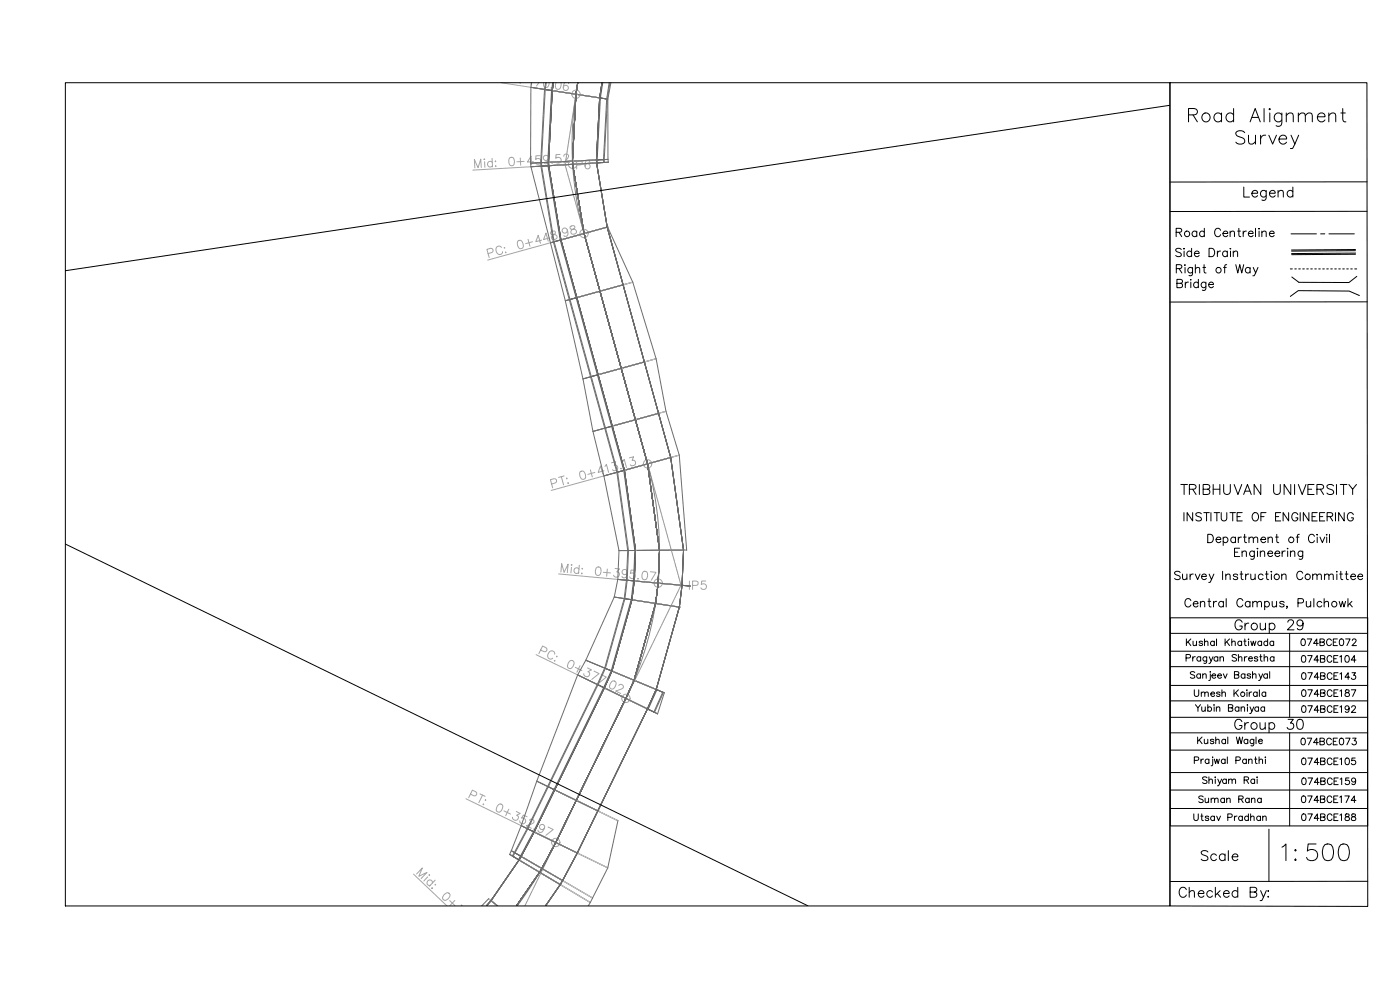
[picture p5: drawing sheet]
<svg xmlns="http://www.w3.org/2000/svg" width="420mm" height="297mm" viewBox="0 0 420 297" stroke-linecap="round" stroke-linejoin="round" font-family="sans-serif">
<defs><g id="words">
<text font-size="8.8" x="383.5" y="259.3">1:500</text>
<g font-size="7.5">
<text x="372.2" y="61.4">Legend</text>
<text x="369.4" y="191.2">Group 29</text>
</g>
<g font-size="6.2">
<text x="353.1" y="149.6">TRIBHUVAN UNIVERSITY</text>
<text x="359.1" y="259.3">Scale</text>
</g>
<text font-size="5.7" x="351.7" y="72.3">Road Centreline</text>
<g font-size="5.3">
<text x="389.1" y="195.1">074BCE072</text>
<text x="389.5" y="200">074BCE104</text>
<text x="389.5" y="210.3">074BCE187</text>
<text x="389.1" y="224.7">074BCE073</text>
<text x="389.5" y="230.7">074BCE105</text>
<text x="389.5" y="236.7">074BCE159</text>
<text x="358.4" y="242">Suman Rana</text>
<text x="389.5" y="242">074BCE174</text>
</g>
<g font-size="4.9">
<text x="389.5" y="205">074BCE143</text>
<text x="389.5" y="214.8">074BCE192</text>
<text x="357" y="247.3">Utsav Pradhan</text>
<text x="389.5" y="247.3">074BCE188</text>
</g>
</g></defs>
<!-- layer: C-ROAD-TEXT -->
<g fill="none" stroke="#a4a4a4" stroke-width=".3">
<path d="M150.4 24.8l22.5 3.5M156.2 24.8l-.1 .3M159.5 24.8l-.2 .8M161.7 24.8l-.7 1M163.1 24.8a1.1 1.1 0 0 0 .6 1.4l.2 .1a1.17 1.17 0 0 0 .9-1.5M165.5 26.3l-.2 .1h.3M166.9 24.8l-.2 .4a1.09 1.09 0 0 0 .8 1.6 1.63 1.63 0 0 0 .9-2M169.5 24.8l-.2 .2a1.49 1.49 0 0 0 .3 2.1 .78 .78 0 0 0 1-.5 .78 .78 0 0 0-.6-1 .78 .78 0 0 0-1 .6M170.6 24.8l.1 .3M144.4 50.3l-.1-2.6-.8 2.6-1.1-2.5 .1 2.6M145.4 47.7v.2zM145.4 48.5l.1 1.7"/>
<path d="M147.7 47.5l.1 2.6M147.7 48.7a.81 .81 0 0 0-1.2 0 .81 .81 0 0 0 .1 1.2 .81 .81 0 0 0 1.2-.2M148.7 48.3v.3zM148.8 49.8v.2zM153 47.3a.83 .83 0 0 1 1.2 .3 1.28 1.28 0 0 1-.7 2.1 1.61 1.61 0 0 1-.5-2.4zM156.1 47.4l.2 2.2M157.3 48.4l-2.2 .1M160.1 48.5l-1.8 .1 1.1-1.8 .1 2.6M162 46.7l-1.2 .1v1.1a.9 .9 0 0 1 1.3-.1 .9 .9 0 0 1-.1 1.3 .9 .9 0 0 1-1.3-.3M164.6 47.4a.79 .79 0 0 1-1 .7 .79 .79 0 0 1-.4-1.2 .79 .79 0 0 1 1.3 0 1.76 1.76 0 0 1-.5 2.2l-.6-.1-.1-.2M165.7 48.8v.2l.1-.1M168.1 46.3l-1.2 .1-.1 1.1a.9 .9 0 0 1 1.4-.1 .9 .9 0 0 1-.1 1.4 .9 .9 0 0 1-1.4-.3"/>
<path d="M169.2 46.9l.4-.7 .9 .2a.77 .77 0 0 1-.2 1.1l-1.1 1.3 1.7-.1M171.9 49.3l-30 1.7M172.1 48.2v2.5M173.1 49.5h1a.65 .65 0 0 0 .7-.7 .65 .65 0 0 0-.7-.6h-1v2.5M177 48.5a.72 .72 0 0 0-.7-.3 .72 .72 0 0 0-.6 .5 1.47 1.47 0 0 0 .6 2 .78 .78 0 0 0 .8-.7 .78 .78 0 0 0-.7-.9 .78 .78 0 0 0-.8 .7M146.5 76.1l1-.3a.66 .66 0 0 0 .5-.8 .66 .66 0 0 0-.8-.5l-1.1 .3 .7 2.5M150.5 74.2a.94 .94 0 0 0-1.2-.3 .94 .94 0 0 0-.5 1.2l.2 .5a.94 .94 0 0 0 1 .8 .94 .94 0 0 0 .8-.9M151.4 74.2v.3zM151.8 75.6v.3zM155.4 72.4a.81 .81 0 0 1 1.2 0 1.28 1.28 0 0 1-.2 2.2 1.61 1.61 0 0 1-1-2.2zM158.5 71.8l.5 2.1M159.8 72.5l-2.1 .6"/>
<path d="M162.6 72l-1.8 .5 .7-1.9 .7 2.4M164.9 71.4l-1.8 .5 .8-2 .6 2.5M165.3 69.6a.52 .52 0 0 0 .4 .8 .91 .91 0 0 1 1.1 .1 .91 .91 0 0 1 .3 1l-.8 .4a.73 .73 0 0 1-.8-.6 .73 .73 0 0 1 .5-.8l.4-.3a.51 .51 0 0 0 .1-.9zM168.1 71.1l-.1 .2 .2-.1M170.3 69a.79 .79 0 0 1-.9 1 .79 .79 0 0 1-.6-1.1 .79 .79 0 0 1 1.2-.3 1.73 1.73 0 0 1 0 2.3h-.6l-.2-.2M171.1 68a.51 .51 0 0 0 .5 .8 .91 .91 0 0 1 1.1 .1 .91 .91 0 0 1 .2 1l-.8 .4a.73 .73 0 0 1-.8-.6 .73 .73 0 0 1 .5-.9l.5-.2a.51 .51 0 0 0 0-.9zM175.3 70.1l-28.9 7.9M181.5 139.9l.5-.6 .7 2.4M183.5 138.9l1.3-.4-.5 1.1a.85 .85 0 0 1 1 1.2 .85 .85 0 0 1-1.5 .1M186.9 138.4l.4-.6 .7 2.5M188.9 137.4l1.2-.4-.4 1.2a.85 .85 0 0 1 1 1.1 .85 .85 0 0 1-1.5 .1M194.3 139.2l-28.9 8"/>
<path d="M165.5 145.2l1.1-.3a.67 .67 0 0 0 .4-.8 .67 .67 0 0 0-.8-.5l-1 .3 .7 2.5M168.5 143l.6 2.5M169.3 142.8l-1.7 .4M170.1 143.5v.2zM170.5 144.9v.2zM174.1 141.6a.82 .82 0 0 1 1.2 0 1.28 1.28 0 0 1-.2 2.2 1.61 1.61 0 0 1-1-2.2zM177.2 141l.6 2.1M178.5 141.8l-2.1 .5M181.3 141.2l-1.8 .5 .7-1.9 .7 2.4M186.3 140.5l-.1 .1h.3M167.6 172.2l29.9 2.8M168.3 171.6l.3-2.5 .7 2.6 1.2-2.4-.2 2.5"/>
<path d="M171.4 169.5h.3zM171.5 170.2l-.2 1.7M173.8 170.8a.81 .81 0 0 0-1.2-.2 .81 .81 0 0 0-.1 1.2 .81 .81 0 0 0 1.2 0M173.9 169.6l-.3 2.5M174.5 172.1h.2zM174.6 170.6h.3zM179.2 170.2a.82 .82 0 0 1 1.1 .5 1.27 1.27 0 0 1-1 1.9 1.62 1.62 0 0 1-.1-2.4zM181.1 171.7l2.1 .2M182.3 170.7l-.2 2.2M184.6 170.6l1.3 .1-.8 .9a.85 .85 0 0 1 .5 1.4 .85 .85 0 0 1-1.4-.4M188.2 171.8a.79 .79 0 0 1-1.1 .5 .79 .79 0 0 1-.2-1.2 .79 .79 0 0 1 1.3 .2 1.36 1.36 0 0 1-1.1 2.1l-.4-.4M190.6 171.1l-1.2-.1-.2 1.1a.9 .9 0 0 1 1.3 .1 .9 .9 0 0 1-.3 1.3 .9 .9 0 0 1-1.2-.5"/>
<path d="M191.5 173.5v.3l.1-.1M193.1 171.5a.82 .82 0 0 1 1.2 .5 1.27 1.27 0 0 1-1 1.9 1.62 1.62 0 0 1-.2-2.4zM195.2 171.6l1.7 .1-1.5 2.4M206.9 174.3v2.5M207.8 175.7h1.1a.66 .66 0 0 0 .6-.7 .66 .66 0 0 0-.6-.7h-1.1v2.5M211.8 174.3h-1.2l-.1 1.1a.88 .88 0 0 1 1.3 0 .88 .88 0 0 1-.2 1.3 .88 .88 0 0 1-1.2-.3M160.9 196.4l26.9 13.2M162.2 195l1 .5 .8-.2a.66 .66 0 0 0-.2-1l-1-.5-1.1 2.3M166.3 198.2l.3 .1zM166.5 196.3a.93 .93 0 0 0-.7-1 .93 .93 0 0 0-1.1 .5l-.3 .6a.93 .93 0 0 0 .3 1.2 .93 .93 0 0 0 1.2-.1M167 196.9l.2 .1zM171 198.4a.78 .78 0 0 1 .9-.2 .78 .78 0 0 1 .4 .8 1.29 1.29 0 0 1-1.7 1.5 1.36 1.36 0 0 1 .4-2.1z"/>
<path d="M174.1 199.7l-1 2M172.6 200.2l2 1M176.3 200.4l1.2 .6-1.1 .5a.84 .84 0 0 1 0 1.5 .84 .84 0 0 1-1.2-.8M178.3 201.4l1.5 .7-2.2 1.8M180.4 202.4l1.6 .8-2.2 1.7M181.7 205.6l-.1 .1 .2 .1M183.6 204.5a.79 .79 0 0 1 .9-.1 .79 .79 0 0 1 .4 .7 1.28 1.28 0 0 1-1.6 1.5 1.37 1.37 0 0 1 .3-2.1zM185.7 205.7l.7-.4 .7 .6a.79 .79 0 0 1-.7 .9l-1.6 .5 1.5 .8M139.8 239.6l27 13.2M141.2 238.3l1 .4a.67 .67 0 0 0 .8-.3 .67 .67 0 0 0-.2-.8l-1-.5-1.1 2.3M144.1 238.2l1.5 .7M144.8 238.6l-1.1 2.2"/>
<path d="M145 241.3l.2 .1zM145.6 240l.2 .1zM149.6 241.4a.78 .78 0 0 1 .9-.1 .78 .78 0 0 1 .4 .8 1.28 1.28 0 0 1-1.7 1.4 1.38 1.38 0 0 1 .4-2.1zM151.2 243.3l2 1M152.7 242.8l-1 2M154.9 243.5l1.2 .6-1.1 .5a.85 .85 0 0 1 0 1.5 .85 .85 0 0 1-1.2-.9M158.2 245.1l-1.1-.6-.6 1a.89 .89 0 0 1 1.2 .5 .89 .89 0 0 1-.7 1.2 .89 .89 0 0 1-1-.9M158.9 246.1l.7-.3 .7 .5a.77 .77 0 0 1-.7 .9l-1.7 .6 1.6 .7M160.3 248.7l-.1 .2 .2-.1M163.4 248.5a.79 .79 0 0 1-1.3 .2 .79 .79 0 0 1 .3-1.3 .79 .79 0 0 1 1.1 .6 1.75 1.75 0 0 1-1.5 1.7l-.5-.3v-.3M164.5 248.1l1.5 .8-2.2 1.7M124.1 262.3l10 9.5"/>
<path d="M125 262.2l1.7-1.8-1 2.5 2.5-1.2-1.8 1.9M128.4 263.1l-1.2 1.2M128.8 262.5l.2 .2zM129.6 266.4l.1 .2zM129.8 265a.81 .81 0 0 0-.8-1 .81 .81 0 0 0-.8 .9 .81 .81 0 0 0 .9 .8M130.6 265.4l.1 .1zM130.6 264.1l-1.7 1.8M133.4 268.3l.6-.4a.78 .78 0 0 1 .8 .2 .78 .78 0 0 1 .2 .8 1.28 1.28 0 0 1-2 .9 1.18 1.18 0 0 1 .4-1.5zM135 270.2l1.5 1.5M136.5 270.2l-1.5 1.5M138.4 271.5l.3 .3"/>
<circle cx="172.9" cy="28.3" r="1.25"/>
<circle cx="171.9" cy="49.3" r="1.25"/>
<circle cx="175.3" cy="70.1" r="1.25"/>
<circle cx="194.4" cy="139.2" r="1.25"/>
<circle cx="197.5" cy="175" r="1.25"/>
<circle cx="187.8" cy="209.5" r="1.25"/>
<circle cx="166.8" cy="252.8" r="1.25"/>
</g>
<!-- layer: C-ROAD -->
<g fill="none" stroke="#a4a4a4" stroke-width=".3">
<path d="M169.6 49.4h.1M204.4 175.6h.1"/>
<circle cx="172.9" cy="28.3" r=".1"/>
<circle cx="175.3" cy="70.1" r=".1"/>
<circle cx="194.4" cy="139.2" r=".1"/>
<circle cx="187.8" cy="209.5" r=".1"/>
<circle cx="166.8" cy="252.8" r=".1"/>
</g>
<g fill="none" stroke="#979797" stroke-width=".3">
<path d="M171.1 39.7v.2M171.2 39.3l-.1 .2M171.2 38.9v.3M171.3 38.5l-.1 .3M171.3 38.2v.2M171.4 37.8l-.1 .2M171.4 37.4v.3M171.5 37.1v.2M171.6 36.7l-.1 .2M171.6 36.3v.3M171.7 36l-.1 .2M171.7 35.6v.2"/>
<path d="M171.8 35.2l-.1 .3M171.8 34.8v.3M171.9 34.5v.2M172 34.1l-.1 .2M172 33.7v.3M172.1 33.4l-.1 .2M172.1 33v.2M172.2 32.6l-.1 .3M172.2 32.2v.3M172.3 31.9v.2M172.4 31.5l-.1 .3M172.4 31.1v.3"/>
<path d="M172.5 30.8l-.1 .2M172.5 30.4v.2M172.6 30l-.1 .3M172.6 29.7v.2M172.7 29.3v.2M172.8 28.9l-.1 .3M172.8 28.5v.3M172.9 28.3l-.1 .1M169.6 49.3v.3M169.7 49.7v.2M169.7 48.9l-.1 .3M169.7 48.6v.2"/>
<path d="M169.8 50v.3M169.8 48.2l-.1 .2M169.8 47.8v.3M169.9 50.4v.3M169.9 47.4v.3M170 50.8v.2M170 47.1l-.1 .2M170 46.7v.2M170.1 51.1v.3M170.1 46.3l-.1 .3M170.1 46v.2M170.2 51.5v.2"/>
<path d="M170.2 45.6v.2M170.2 45.2v.3M170.3 51.9v.2M170.3 44.9v.2M170.4 52.2v.3M170.4 44.5l-.1 .2M170.4 44.1v.3M170.5 52.6v.2M170.5 43.7l-.1 .3M170.5 43.4v.2M170.6 52.9v.3M170.6 43v.2"/>
<path d="M170.6 42.6v.3M170.7 53.3v.2M170.7 42.2v.3M170.8 41.9l-.1 .2M170.8 53.7v.2M170.8 41.5v.3M170.9 54v.3M170.9 41.1l-.1 .3M170.9 40.8v.2M171 54.4v.2M171 40.4l-.1 .3M171 40v.3"/>
<path d="M171.1 54.7v.3M171.2 55.1v.3M171.3 55.5v.2M171.4 55.8v.3M171.5 56.2v.2M171.6 56.6v.2M171.7 56.9v.3M171.8 57.3v.2M171.9 57.6v.3M172 58v.2M172.1 58.4v.2M172.2 58.7v.3"/>
<path d="M172.3 59.1v.2M172.4 59.4v.3M172.5 59.8v.2M172.6 60.2v.2M172.7 60.5v.3M172.8 60.9v.2M172.9 61.3v.2M173 61.6v.3M173.1 62v.2M173.2 62.3v.3M173.3 62.7v.2M173.4 63.1v.2"/>
<path d="M173.5 63.4v.3M173.5 63.8l.1 .2M173.7 64.1v.3M173.8 64.5v.2M173.9 64.9v.2M174 65.2v.3M174.1 65.6v.2M174.2 66v.2M174.2 66.3l.1 .3M174.4 66.7v.2M174.4 67l.1 .3M174.6 67.4v.2"/>
<path d="M174.6 67.8l.1 .2M174.8 68.1v.3M174.9 68.5v.2M174.9 68.8l.1 .3M175.1 69.2v.2M175.1 69.6l.1 .2M175.3 69.9v.2M194.3 139.2l.1 .2M194.4 139.6l.1 .2M194.5 139.9l.1 .3M194.6 140.3l.1 .2M194.7 140.6l.1 .3"/>
<path d="M194.8 141l.1 .2M194.9 141.4l.1 .2M195 141.7l.1 .3M195.1 142.1l.1 .2M195.2 142.4l.1 .3M195.3 142.8l.1 .2M195.4 143.2l.1 .2M195.5 143.5l.1 .3M195.6 143.9l.1 .2M195.7 144.3l.1 .2M195.8 144.6l.1 .3M195.9 145l.1 .2"/>
<path d="M196 145.3l.1 .3M196.1 145.7l.1 .2M196.2 146.1l.1 .2M196.3 146.4l.1 .3M196.4 146.8l.1 .2M196.5 147.1l.1 .3M196.6 147.5l.1 .2M196.7 147.9l.1 .2M196.8 148.2l.1 .3M196.9 148.6l.1 .2M197 148.9l.1 .3M197.1 149.3l.1 .3"/>
<path d="M197.2 149.7l.1 .2M197.3 150l.1 .3M197.4 150.4l.1 .2M197.5 150.8l.1 .2M197.6 151.1l.1 .3M197.7 151.5l.1 .2M197.8 151.8l.1 .3M197.9 152.2l.1 .2M198 152.6l.1 .2M198.1 152.9l.1 .3M198.2 153.3l.1 .2M198.3 153.6l.1 .3"/>
<path d="M198.4 154l.1 .3M198.5 154.4l.1 .2M198.6 154.7l.1 .3M198.7 155.1l.1 .2M198.8 155.5l.1 .2M198.9 155.8l.1 .3M199 156.2l.1 .2M199.1 156.5l.1 .3M199.2 156.9l.1 .2M199.3 157.3l.1 .2M199.4 157.6l.1 .3M199.5 158l.1 .2"/>
<path d="M199.6 158.3l.1 .3M199.7 158.7l.1 .3M199.8 159.1l.1 .2M199.9 159.4l.1 .3M200 159.8l.1 .2M200.1 160.2l.1 .2M200.2 160.5l.1 .3M200.3 160.9l.1 .2M200.4 161.2l.1 .3M200.5 161.6l.1 .2M200.6 162l.1 .2M200.7 162.3l.1 .3"/>
<path d="M200.8 162.7l.1 .2M200.9 163l.1 .3M201 163.4l.1 .3M201.1 163.8l.1 .2M201.2 164.1l.1 .3M201.3 164.5l.1 .2M201.4 164.9l.1 .2M201.5 165.2l.1 .3M201.6 165.6l.1 .2M201.7 165.9l.1 .3M201.8 166.3l.1 .2M201.9 166.7l.1 .2"/>
<path d="M202 167l.1 .3M202.1 167.4l.1 .2M202.2 167.7l.1 .3M202.2 180l-.1 .2M202.3 168.1l.1 .2M202.4 179.7l-.1 .2M202.4 168.5l.1 .2M202.5 168.8l.1 .3M202.6 179.3l-.1 .2M202.6 169.2l.1 .2M202.7 169.6l.1 .2M202.7 179l-.1 .2"/>
<path d="M202.8 169.9l.1 .3M202.9 178.6l-.1 .3M202.9 170.3l.1 .2M203 170.6l.1 .3M203.1 178.3l-.1 .2M203.1 171l.1 .2M203.2 171.4l.1 .2M203.2 178l-.1 .2M203.3 171.7l.1 .3M203.4 177.6l-.1 .3M203.4 172.1l.1 .2M203.5 172.4l.1 .3"/>
<path d="M203.6 177.3l-.2 .2M203.6 172.8l.1 .2M203.7 173.2l.1 .2M203.7 177l-.1 .2M203.8 173.5l.1 .3M203.9 176.6l-.1 .2M203.9 173.9l.1 .2M204 174.3l.1 .2M204.1 176.3l-.2 .2M204.1 174.6l.1 .3M204.2 175.9l-.1 .3M204.2 175l.1 .2"/>
<path d="M204.3 175.3v.5M192.6 199.9l-.2 .2M192.7 199.5l-.1 .3M192.9 199.2l-.1 .2M193 198.9l-.1 .2M193.2 198.5l-.1 .3M193.4 198.2l-.1 .2M193.5 197.9l-.1 .2M193.7 197.5l-.1 .2M193.9 197.2l-.1 .2M194 196.8l-.1 .3M194.2 196.5l-.1 .2"/>
<path d="M194.4 196.2l-.1 .2M194.5 195.8l-.1 .3M194.7 195.5l-.1 .2M194.9 195.2l-.2 .2M195 194.8l-.1 .2M195.2 194.5l-.1 .2M195.4 194.1l-.2 .3M195.5 193.8l-.1 .2M195.7 193.5l-.1 .2M195.8 193.1l-.1 .3M196 192.8l-.1 .2M196.2 192.5l-.1 .2"/>
<path d="M196.3 192.1l-.1 .3M196.5 191.8l-.1 .2M196.7 191.5l-.2 .2M196.8 191.1l-.1 .2M197 190.8l-.1 .2M197.1 190.4l-.1 .3M197.3 190.1l-.1 .2M197.5 189.8l-.1 .2M197.6 189.4l-.1 .3M197.8 189.1l-.1 .2M198 188.8l-.1 .2M198.1 188.4l-.1 .2"/>
<path d="M198.3 188.1l-.1 .2M198.5 187.7l-.1 .3M198.6 187.4l-.1 .2M198.8 187.1l-.1 .2M199 186.7l-.1 .3M199.1 186.4l-.1 .2M199.3 186.1l-.1 .2M199.4 185.7l-.1 .2M199.6 185.4l-.1 .2M199.8 185l-.1 .3M199.9 184.7l-.1 .2M200.1 184.4l-.1 .2"/>
<path d="M200.3 184l-.1 .3M200.4 183.7l-.1 .2M200.6 183.4l-.1 .2M200.8 183l-.1 .2M200.9 182.7l-.1 .2M201.1 182.4l-.1 .2M201.3 182l-.1 .2M201.4 181.7l-.1 .2M201.6 181.3l-.1 .3M201.8 181l-.2 .2M201.9 180.7l-.1 .2M202.1 180.3l-.1 .3"/>
<path d="M188 209.3l-.2 .3M188.1 209l-.1 .2M188.3 208.6l-.1 .3M188.5 208.3l-.2 .2M188.6 208l-.1 .2M188.8 207.6l-.1 .3M188.9 207.3l-.1 .2M189.1 207l-.1 .2M189.3 206.6l-.1 .2M189.4 206.3l-.1 .2M189.6 205.9l-.1 .3M189.8 205.6l-.1 .2"/>
<path d="M189.9 205.3l-.1 .2M190.1 204.9l-.1 .3M190.3 204.6l-.2 .2M190.4 204.3l-.1 .2M190.6 203.9l-.1 .3M190.7 203.6l-.1 .2M190.9 203.3l-.1 .2M191.1 202.9l-.1 .2M191.2 202.6l-.1 .2M191.4 202.2l-.1 .3M191.6 201.9l-.1 .2M191.7 201.6l-.1 .2"/>
<path d="M191.9 201.2l-.1 .3M192.1 200.9l-.1 .2M192.2 200.6l-.1 .2M192.4 200.2l-.1 .2M163.3 259.8l-.1 .3M163.5 259.5l-.1 .2M163.7 259.2l-.1 .2M163.8 258.8l-.1 .3M164 258.5l-.1 .2M164.2 258.2l-.1 .2M164.3 257.8l-.1 .2M164.5 257.5l-.1 .2"/>
<path d="M164.7 257.1l-.1 .3M164.8 256.8l-.1 .2M165 256.5l-.1 .2M165.2 256.1l-.2 .3M165.3 255.8l-.1 .2M165.5 255.5l-.1 .2M165.6 255.1l-.1 .2M165.8 254.8l-.1 .2M166 254.4l-.1 .3M166.1 254.1l-.1 .2M166.3 253.8l-.1 .2M166.5 253.4l-.1 .3"/>
<path d="M166.6 253.1l-.1 .2M166.8 252.8l-.1 .2M157.6 271.6l-.1 .2M157.8 271.3l-.1 .2M157.9 271l-.1 .2M158.1 270.6l-.1 .3M158.3 270.3l-.1 .2M158.4 270l-.1 .2M158.6 269.6l-.1 .2M158.7 269.3l-.1 .2M158.9 268.9l-.1 .3M159.1 268.6l-.1 .2"/>
<path d="M159.2 268.3l-.1 .2M159.4 267.9l-.1 .3M159.6 267.6l-.1 .2M159.7 267.3l-.1 .2M159.9 266.9l-.1 .2M160.1 266.6l-.2 .2M160.2 266.2l-.1 .3M160.4 265.9l-.1 .2M160.6 265.6l-.2 .2M160.7 265.2l-.1 .3M160.9 264.9l-.1 .2M161.1 264.6l-.2 .2"/>
<path d="M161.2 264.2l-.1 .2M161.4 263.9l-.1 .2M161.5 263.5l-.1 .3M161.7 263.2l-.1 .2M161.9 262.9l-.1 .2M162 262.5l-.1 .3M162.2 262.2l-.1 .2M162.4 261.9l-.2 .2M162.5 261.5l-.1 .2M162.7 261.2l-.1 .2M162.8 260.8l-.1 .3M163 260.5l-.1 .2"/>
<path d="M163.2 260.2l-.1 .2"/>
</g>
<path d="M173.4 24.8a101.1 101.1 0 0 0 1.9 45.3l19 69.1a100 100 0 0 1-6.5 70.4l-21 43.2a119.7 119.7 0 0 1-11.6 19" fill="none" stroke="#818181" stroke-width=".3"/>
<!-- layer: C-ROAD-CORR -->
<g fill="none" stroke="#9f9f9f" stroke-width=".3">
<path d="M159.3 26.2l23.1 3.5M182.5 47.8l-23.3 1.2M182.6 48.7l-23.3 1.3M182.3 68.1l-17.1 4.7M189.9 84.7l-20.2 5.5M196.9 107.6l-21.9 6.1M199.9 123.4l-21.9 6M203.9 136.6l-22.7 6.2M184.3 179.1l19.7 3.1M185.4 173.8l21.8 2.1M206.1 165.1l-20.3 .1M175.8 198.1l23.6 9.8"/>
<path d="M173.4 202.5l24 11.7M161.1 234.4l24.3 11.8M153 256.3l24.2 14.5M153.5 255.2l24.3 14.2M156.4 247.7l26 12.7M146.6 269.7l2.7 2.1"/>
</g>
<g fill="none" stroke="#575757" stroke-width=".3">
<path d="M165.7 27.2l14.3 2.2M179 48l-14.4 .7M179 48.9l-14.3 .8M182.2 68.1l-13.9 3.9M187 85.5l-13.9 3.8M193.4 108.6l-13.9 3.8M197.6 124l-13.8 3.8M201.3 137.3l-13.9 3.8M189.6 180l14.3 2.2M190.3 174.3l14.4 1.3M205.1 165.1l-14.4 .1M181.4 206.4l12.9 6.3"/>
<path d="M183.6 201.3l13.3 5.6M166.5 237l12.9 6.3M155.8 258l12.3 7.4M156.4 257l12.4 7.2M160.3 249.6l13 6.3M147.4 270.2l1.9 1.6"/>
</g>
<g fill="none" stroke="#757575" stroke-width=".3">
<path d="M165.7 27.2l14.3 2.2M179 48l-14.4 .7M179 48.9l-14.3 .8M182.2 68.1l-13.9 3.9M187 85.5l-13.9 3.8M193.4 108.6l-13.9 3.8M197.6 124l-13.8 3.8M201.3 137.3l-13.9 3.8M189.6 180l14.3 2.2M190.3 174.3l14.4 1.3M205.1 165.1l-14.4 .1M181.4 206.4l12.9 6.3"/>
<path d="M183.6 201.3l13.3 5.6M166.5 237l12.9 6.3M155.8 258l12.3 7.4M156.4 257l12.4 7.2M160.3 249.6l13 6.3M147.4 270.2l1.9 1.6"/>
</g>
<g fill="none" stroke="#848484" stroke-width=".3">
<path d="M165.7 27.2l14.3 2.2M179 48l-14.4 .7M179 48.9l-14.3 .8M182.2 68.1l-13.9 3.9M187 85.5l-13.9 3.8M193.4 108.6l-13.9 3.8M197.6 124l-13.8 3.8M201.3 137.3l-13.9 3.8M189.6 180l14.3 2.2M190.3 174.3l14.4 1.3M205.1 165.1l-14.4 .1M181.4 206.4l12.9 6.3"/>
<path d="M183.6 201.3l13.3 5.6M166.5 237l12.9 6.3M155.8 258l12.3 7.4M156.4 257l12.4 7.2M160.3 249.6l13 6.3M147.4 270.2l1.9 1.6"/>
</g>
<g fill="none" stroke="#929292" stroke-width=".3">
<path d="M165.7 27.2l14.3 2.2M179 48l-14.4 .7M179 48.9l-14.3 .8M182.2 68.1l-13.9 3.9M187 85.5l-13.9 3.8M193.4 108.6l-13.9 3.8M197.6 124l-13.8 3.8M201.3 137.3l-13.9 3.8M189.6 180l14.3 2.2M190.3 174.3l14.4 1.3M205.1 165.1l-14.4 .1M181.4 206.4l12.9 6.3"/>
<path d="M183.6 201.3l13.3 5.6M166.5 237l12.9 6.3M155.8 258l12.3 7.4M156.4 257l12.4 7.2M160.3 249.6l13 6.3M147.4 270.2l1.9 1.6"/>
</g>
<g fill="none" stroke="#dcdcdc" stroke-width=".3">
<path d="M165.7 27.2l14.3 2.2M179 48l-14.4 .7M179 48.9l-14.3 .8M182.2 68.1l-13.9 3.9M187 85.5l-13.9 3.8M193.4 108.6l-13.9 3.8M197.6 124l-13.8 3.8M201.3 137.3l-13.9 3.8M189.6 180l14.3 2.2M190.3 174.3l14.4 1.3M205.1 165.1l-14.4 .1M181.4 206.4l12.9 6.3"/>
<path d="M183.6 201.3l13.3 5.6M166.5 237l12.9 6.3M155.8 258l12.3 7.4M156.4 257l12.4 7.2M160.3 249.6l13 6.3M147.4 270.2l1.9 1.6"/>
</g>
<g fill="none" stroke="#696969" stroke-width=".3">
<path d="M159.3 26.2l23.1 3.5M182.5 47.8l-23.3 1.2M182.6 48.7l-23.3 1.3M182.3 68.1l-17.1 4.7M189.9 84.7l-20.2 5.5M196.9 107.6l-21.9 6.1M199.9 123.4l-21.9 6M203.9 136.6l-22.7 6.2M184.3 179.1l19.7 3.1M185.4 173.8l21.8 2.1M206.1 165.1l-20.3 .1M175.8 198.1l23.6 9.8"/>
<path d="M173.4 202.5l24 11.7M161.1 234.4l24.3 11.8M153 256.3l24.2 14.5M153.5 255.2l24.3 14.2M156.4 247.7l26 12.7M146.6 269.7l2.7 2.1"/>
</g>
<g fill="none" stroke="#a4a4a4" stroke-width=".3">
<path d="M165.7 27.2h.1M172.9 28.3h.1M180 29.4h.1M164.6 48.7h.1M164.7 49.7h.1M171.8 48.3h.1M171.9 49.3h.1M179 48h.1M179 48.9h.1M168.3 72h.1M175.3 70.1h.1M182.2 68.1h.1"/>
<path d="M173.1 89.3h.1M180.1 87.4h.1M187 85.5h.1M179.5 112.4h.1M186.4 110.5h.1M193.4 108.6h.1M183.8 127.8h.1M190.7 125.9h.1M194.3 139.2h.1M197.6 124h.1M201.3 137.3h.1M187.4 141.1h.1"/>
<path d="M189.6 180h.1M190.3 174.3h.1M190.7 165.2h.1M197.5 175h.1M197.9 165.1h.1M204.7 175.6h.1M205.1 165.1h.1M196.8 181.1h.1M203.9 182.2h.1M181.4 206.4h.1M183.6 201.3h.1M187.8 209.6h.1"/>
<path d="M190.3 204.1h.1M194.3 212.7h.1M196.9 206.9h.1M166.5 237h.1M155.8 258h.1M156.4 257h.1M160.3 249.6h.1M166.8 252.8h.1M172.9 240.1h.1M173.3 255.9h.1M179.4 243.3h.1M147.4 270.2h.1"/>
<path d="M161.9 261.7h.1M162.6 260.6h.1M168.1 265.4h.1M168.8 264.2h.1"/>
</g>
<path d="M182.3 68.1h-.1M189.9 84.7l-2.9 .8M196.9 107.6l-3.5 1M199.9 123.4l-2.3 .6M203.9 136.6l-2.6 .7M206.1 165.1h-1M203.9 182.2h.1M173.3 255.9l9.1 4.5M179.4 243.3l6 2.9M146.6 269.7l.8 .5M168.1 265.4l9.1 5.4M168.8 264.2l9 5.2" fill="none" stroke="#c8c8c8" stroke-width=".3"/>
<g fill="none" stroke="#676767" stroke-width=".3">
<path d="M164.1 26.9l-.7-.1 2.3 .4-.6-.1M172.2 39.9v.3M172.3 38.4v1.3M172.4 37.9l-.1 .3M172.4 36.4v1.3M172.4 35.9v.3M172.5 34.4v1.3M172.6 33.9l-.1 .3M172.6 32.4v1.3M172.7 31.9l-.1 .3M172.7 30.4v1.3M172.8 29.9v.3"/>
<path d="M172.8 28.4v1.3M172.9 27.9v.3M173.1 26.4l-.2 1.3M173.2 26v.2M173.4 24.8l-.2 .9M180.6 29.5l-.6-.1 2.3 .3-.7-.1M162.3 48.8l2.3-.1zM162.3 49.9l2.4-.2zM171.8 48.4l.1 1.2M171.8 47.9v.3M171.9 46.4l-.1 1.3M171.9 45.9v.3"/>
<path d="M172 49.9v.2M172 44.4v1.3M172 50.4l.2 1.2M172 43.9v.3M172.1 42.4l-.1 1.3M172.1 41.9v.3M172.2 40.4v1.3M172.3 51.9v.2M172.4 52.4l.2 1.2M172.6 53.8v.3M172.7 54.3l.2 1.3M172.9 55.8l.1 .3"/>
<path d="M173 56.3l.2 1.2M173.3 57.8v.2M173.3 58.3l.2 1.2M173.6 59.8v.2M179 48l2.3-.1zM179 48.9l2.4-.2zM166.6 72.5l1.7-.5-2.2 .6 .2-.1M173.7 60.3l.2 1.2M173.9 61.7l.1 .3M174 62.2l.2 1.3M174.2 63.7l.1 .3M174.3 64.2l.2 1.2"/>
<path d="M174.6 65.7v.2M174.6 66.2l.3 1.2M174.9 67.7v.2M175 68.1l.2 1.3M175.2 69.6l.1 .3M175.3 70.1l.3 1.2M175.7 71.6l.1 .2M175.8 72.1l.4 1.2M176.2 73.5l.1 .2M176.4 74l.3 1.2M176.8 75.4v.3M176.9 75.9l.3 1.2"/>
<path d="M177.3 77.4l.1 .2M177.4 77.8l.4 1.2M177.8 79.3l.1 .2M178 79.8l.3 1.2M171.4 89.8l1.7-.5-2.2 .6h.2M178.4 81.2v.2M178.5 81.7l.3 1.2M178.9 83.1l.1 .3M179 83.6l.4 1.2M179.4 85.1l.1 .2M179.5 85.5l.4 1.3M180 87v.2"/>
<path d="M180.1 87.5l.3 1.2M180.5 88.9l.1 .3M180.6 89.4l.3 1.2M181 90.8l.1 .3M181.1 91.3l.4 1.2M181.6 92.8v.2M181.7 93.3l.3 1.2M182.1 94.7v.2M182.2 95.2l.3 1.2M182.6 96.6l.1 .3M182.7 97.1l.4 1.2M183.1 98.6l.1 .2"/>
<path d="M183.3 99l.3 1.2M177.2 113.1l2.3-.7zM183.7 100.5v.2M183.8 101l.3 1.2M184.2 102.4l.1 .3M184.3 102.9l.4 1.2M184.7 104.3l.1 .3M184.9 104.8l.3 1.2M185.3 106.3v.2M185.4 106.8l.3 1.2M185.8 108.2l.1 .2M185.9 108.7l.4 1.2"/>
<path d="M186.3 110.1l.1 .3M186.5 110.6l.3 1.2M186.9 112.1v.2M187 112.5l.3 1.2M187.4 114l.1 .2M187.5 114.5l.4 1.2M187.9 115.9l.1 .3M188.1 116.4l.3 1.2M188.5 117.8v.3M188.6 118.3l.3 1.2M189 119.8l.1 .2M181.5 128.5l2.3-.7z"/>
<path d="M189.1 120.2l.4 1.3M189.5 121.7l.1 .2M189.7 122.2l.3 1.2M190 123.6l.1 .3M190.2 124.1l.3 1.2M190.6 125.6l.1 .2M190.7 126l.4 1.2M191.1 127.5l.1 .2M191.3 128l.3 1.2M191.6 129.4l.1 .2M191.8 129.9l.3 1.2M192.2 131.3v.3"/>
<path d="M192.3 131.8l.3 1.2M192.7 133.3l.1 .2M192.8 133.7l.4 1.2M193.2 135.2l.1 .2M193.4 135.7l.3 1.2M193.8 137.1v.3M193.9 137.6l.3 1.2M194.3 139l.1 .3M194.4 139.5l.2 1.3M185.8 141.5l1.6-.4-2.3 .6 .6-.1M194.6 141v.3M194.7 141.5l.1 1.3"/>
<path d="M194.9 143v.3M194.9 143.5l.2 1.2M195.1 145l.1 .2M195.2 145.5l.2 1.2M195.4 147l.1 .2M195.5 147.5l.2 1.2M195.7 148.9v.3M195.8 149.4l.1 1.3M196 150.9v.3M196 151.4l.2 1.3M196.3 152.9v.3M196.3 153.4l.2 1.2"/>
<path d="M196.5 154.9l.1 .2M196.6 155.4l.2 1.2M196.8 156.9v.2M196.9 157.4l.1 1.2M197.1 158.9v.2M197.1 159.4l.2 1.2M187.3 179.6l2.3 .4zM188.7 174.1h-.7l2.3 .2M189.1 165.2h-.7h2.3h-.6M197 179.2l-.2 1.3M197 178.8v.2M197.2 177.3l-.1 1.2"/>
<path d="M197.3 176.8v.2M197.3 160.8l.1 .3M197.4 161.3l.2 1.3M197.5 175.3l-.2 1.2M197.5 174.8v.2M197.6 173.3l-.1 1.2M197.6 172.8v.2M197.6 162.8l.1 .3M197.7 171.3l-.1 1.2M197.7 163.3l.2 1.2M197.7 170.8v.2M197.8 169.3l-.1 1.2"/>
<path d="M197.8 168.8v.2M197.8 167.3v1.2M197.9 166.8v.2M197.9 164.8v.2M197.9 165.3v1.2M204.7 175.6l2.3 .2M191.8 198.6l-.3 1.2M192 198.1l-.1 .2M192.4 196.6l-.4 1.2M192.5 196.2v.2M192.9 194.7l-.3 1.2M193.1 194.2l-.1 .3"/>
<path d="M193.5 192.8l-.4 1.2M193.6 192.3l-.1 .2M194 190.9l-.3 1.2M194.1 190.4v.2M194.6 188.9l-.4 1.2M194.7 188.5l-.1 .2M195.1 187l-.3 1.2M195.2 186.5v.3M195.6 185.1l-.3 1.2M195.8 184.6l-.1 .2M196.2 183.2l-.4 1.2M196.3 182.7l-.1 .2"/>
<path d="M196.7 181.2l-.3 1.2M196.8 180.7v.3M179.3 205.4l2.1 1zM182.1 200.7l-.6-.3 1.6 .7M183 201.1l.6 .2h-.2M183.3 218.8l-.5 1.1M183.6 218.3l-.1 .3M184.2 217l-.5 1.1M184.4 216.5l-.1 .3M185.1 215.2l-.6 1.1M185.3 214.7l-.1 .3M186 213.4l-.6 1.1"/>
<path d="M186.2 212.9l-.1 .3M186.8 211.6l-.5 1.1M187.1 211.1l-.1 .3M187.7 209.8l-.5 1.1M187.9 209.3l-.1 .3M188.6 208l-.6 1.1M188.8 207.5l-.1 .3M189.4 206.2l-.5 1.1M189.6 205.7l-.1 .2M190.2 204.3l-.5 1.2M190.4 203.9l-.1 .2M190.8 202.4l-.4 1.2"/>
<path d="M190.9 201.9l-.1 .3M191.3 200.5l-.3 1.2M191.4 200v.2M194.3 212.7l2.1 1zM196.9 206.9l2.2 .9zM164.4 236l2.1 1zM173.1 239.9l-.2 .2M173.7 238.6l-.5 1.1M173.9 238.1l-.1 .2M174.6 236.8l-.6 1.1M174.8 236.3l-.1 .2M175.5 235l-.6 1.1"/>
<path d="M175.7 234.5l-.1 .2M176.3 233.2l-.5 1.1M176.6 232.7l-.2 .2M177.2 231.4l-.5 1.1M177.4 230.9l-.1 .3M178.1 229.6l-.6 1.1M178.3 229.1l-.1 .3M179 227.8l-.6 1.1M179.2 227.3l-.1 .3M179.8 226l-.5 1.1M180.1 225.5l-.1 .3M180.7 224.2l-.5 1.1"/>
<path d="M180.9 223.7l-.1 .3M181.6 222.4l-.6 1.1M181.8 221.9l-.1 .3M182.5 220.6l-.6 1.1M182.7 220.1l-.1 .3M153.8 256.8l2 1.2zM155 256.1l-.6-.3 2 1.2-.6-.4M158.2 248.6l2.1 1zM163.2 259.6l-.1 .2M163.9 258.2l-.6 1.1M164.1 257.8l-.1 .2M164.8 256.5l-.6 1.1"/>
<path d="M165.1 256l-.2 .3M165.8 254.7l-.6 1.1M166 254.3l-.1 .2M166.7 252.9l-.6 1.2M166.9 252.5l-.1 .2M167.6 251.2l-.6 1.1M167.8 250.7l-.1 .2M168.5 249.4l-.6 1.1M168.7 248.9l-.1 .2M169.3 247.6l-.5 1.1M169.5 247.1l-.1 .2M170.2 245.8l-.5 1.1"/>
<path d="M170.4 245.3l-.1 .2M171.1 244l-.6 1.1M171.3 243.5l-.1 .2M172 242.2l-.6 1.1M172.2 241.7l-.1 .2M172.8 240.4l-.5 1.1M155.1 271.6l-.1 .2M155.4 271.2l-.1 .2M156.3 270l-.8 1M156.5 269.6l-.1 .2M157.4 268.3l-.7 1.1M157.7 267.9l-.2 .2"/>
<path d="M158.5 266.7l-.7 1M158.8 266.3l-.1 .2M159.7 265l-.7 1.1M159.9 264.6l-.1 .2M160.8 263.4l-.7 1M161.1 263l-.2 .2M161.9 261.7l-.7 1.1M162.2 261.3l-.1 .2M162.9 260l-.6 1.1"/>
</g>
<g fill="none" stroke="#707070" stroke-width=".3">
<path d="M159.3 26.2l4.1 .6M182.3 29.7h.1M162.3 48.8l-3.1 .2M162.3 49.9l-3 .1M182.5 47.8l-1.2 .1M182.6 48.7h-1.2M166.1 72.6l-.9 .2M170.9 89.9l-1.2 .3M177.2 113.1l-2.2 .6M181.5 128.5l-3.5 .9M185.1 141.7l-3.9 1.1M184.3 179.1l3 .5"/>
<path d="M185.4 173.8l2.6 .3M188.4 165.2h-2.6M207 175.8l.2 .1M175.8 198.1l5.7 2.3M173.4 202.5l5.9 2.9M196.4 213.7l1 .5M199.1 207.8l.3 .1M161.1 234.4l3.3 1.6M153 256.3l.8 .5M153.5 255.2l.9 .6M156.4 247.7l1.8 .9"/>
</g>
<g fill="none" stroke="#6c6c6c" stroke-width=".3">
<path d="M159.5 24.8l-.2 1.4v23.8l10.4 40.2 5.3 23.5 3 15.7 3.2 13.4 4.6 22.4-.4 8.6-1.1 5.3-8.5 19-2.4 4.4-12.3 31.9-4.7 13.3-3.4 8.6M163.7 24.8l-.3 2-1.1 23.1 3.8 22.7 19 69.1 3.3 23.5-.4 8.9-.7 5.5-5.8 20.8-23.3 48.2-4.4 8.2M163.9 24.8l-.3 2.1-1.1 21.9 3.8 23.7 19 69.2 3.3 23.5-.4 8.9-.6 5.5-5.9 20.9-23.3 48.2-4.5 8.2M165.9 24.8l-.4 2.3-1.1 22.6 3.7 22.3 19.1 69.1 3.3 24.1-.4 9.1-.7 5.6-6 21.4-2.2 5-21.1 43.2-4.5 8.4M173.4 24.8l-.5 3.5-1 21 3.4 20.8 19 69.1 3.6 25.9-.4 9.9-.7 6.1-6.5 23-2.5 5.5-21 43.2-4.9 8.9-6.9 10.1 6.9-10.1 4.9-8.9 21-43.2 2.5-5.5 6.5-23 .7-6.1 .4-9.9-3.6-25.9-19-69.1-3.4-20.8 1-21 .5-3.5-.5 3.5-1 21 3.4 20.8 19 69.1 3.6 25.9-.4 9.9-.7 6.1-6.5 23-2.5 5.5-21 43.2-4.9 8.9-6.9 10.1 6.9-10.1 4.9-8.9 21-43.2 2.5-5.5 6.5-23 .7-6.1 .4-9.9-3.6-25.9-19-69.1-3.4-20.8 1-21 .5-3.5-.5 3.5-1 21 3.4 20.8 19 69.1 3.6 25.9-.4 9.9-.7 6.1-6.5 23-2.5 5.5-21 43.2-4.9 8.9-6.9 10.1 6.9-10.1 4.9-8.9 21-43.2 2.5-5.5 6.5-23 .7-6.1 .4-9.9-3.6-25.9-19-69.1-3.4-20.8 1-21 .5-3.5-.5 3.5-1 21 3.4 20.8 19 69.1 3.6 25.9-.4 9.9-.7 6.1-6.5 23-2.5 5.5-21 43.2-4.9 8.9-6.9 10.1 6.9-10.1 4.9-8.9 21-43.2 2.5-5.5 6.5-23 .7-6.1 .4-9.9-3.6-25.9-19-69.1-3.4-20.8 1-21zM180.9 24.8l-.7 4.6-.9 19.5M182.8 24.8l-.7 4.9-.9 19.1M183 24.8l-.7 4.9-.9 19M183.3 24.8l-.9 4.9 .2 19M179 48.9l1-19.5 .7-4.6-.7 4.6-1 19.5 3.2 19.2 19.1 69.2 3.8 27.8-.4 10.5-.8 6.6-7 24.7-2.6 5.8-21 43.2-5.2 9.5-4.4 6.4M182.3 68.1l7.6 16.6 7 22.9 3 15.8 4 13.2 2.2 28.5M196.9 206.9l-2.6 5.8"/>
<path d="M197.1 207l-2.6 5.8M198.9 207.7l-2.7 5.9M199.1 207.8l-2.7 5.9M199.4 207.9l-2 6.3M155.8 258l4.5-8.4 23.3-48.3 6-21.3 .7-5.7 .4-9.1-3.3-24.1-19.1-69.1-3.6-22.3 1-22.5 .4-2.4-.4 2.4-1 22.5 3.6 22.3 19.1 69.1 3.3 24.1-.4 9.1-.7 5.7-6 21.3-2.2 5.1-21.1 43.2-3.9 7.4-9 13.2-1.4 1.6M185.4 246.2l-3 14.2-5.9 11.4M146.6 269.7l-2 2.1"/>
</g>
<path d="M166.1 24.8l-.4 2.4-1 22.5 3.6 22.3 19.1 69.1 3.3 24.1-.4 9.1-.7 5.7-6 21.3-2.2 5.1-21.1 43.2-3.9 7.4-9 13.2-1.4 1.6M180.7 24.8l-.7 4.6-1 19.5 3.2 19.2 19.1 69.2 3.8 27.8-.4 10.5-.8 6.6-7 24.7-2.6 5.8-21 43.2-5.2 9.5-4.4 6.4" fill="none" stroke="#1d1d1d" stroke-width=".3"/>
<path d="M166.1 24.8l-.4 2.4-1 22.5 3.6 22.3 19.1 69.1 3.3 24.1-.4 9.1-.7 5.7-6 21.3-2.2 5.1-21.1 43.2-3.9 7.4-9 13.2-1.4 1.6M180.7 24.8l-.7 4.6-1 19.5 3.2 19.2 19.1 69.2 3.8 27.8-.4 10.5-.8 6.6-7 24.7-2.6 5.8-21 43.2-5.2 9.5-4.4 6.4" fill="none" stroke="#414141" stroke-width=".3"/>
<!-- layer: C-ANNO-MTCH -->
<path d="M351.1 31.6l-331.5 49.6M19.6 163.2l222.9 108.6" fill="none" stroke="#000" stroke-width=".3"/>
<!-- layer: 0 -->
<g fill="none" stroke="#000" stroke-width=".3">
<path d="M19.6 24.8h331.5v247h-331.5zM387.4 70.2h7.7M396.3 70.2h1.3M398.8 70.2h7.7M406.8 75.2l-19.2 .1M406.8 74.9l-19.2 .1M406.8 76.3l-19.2 .1M406.8 75.9l-19.2 .2M387.2 80.7h.7M388.6 80.7h.4M389.8 80.7h.4M391 80.7h.4"/>
<path d="M392.2 80.7h.4M393.4 80.7h.5M394.6 80.7h.4M395.8 80.7h.4M397 80.7h.5M398.2 80.7h.4M399.4 80.7h.5M400.6 80.7h.4M401.8 80.7h.4M403 80.7h.5M404.2 80.7h.4M405.4 80.7h.4"/>
<path d="M406.6 80.7h.6M407.2 82.9l-2.4 1.9-15-.1-2.1-1.6M408 88.7l-3.1-1.4-15.3-.1-2.4 1.7M410.3 90.6h-59.2"/>
</g>
<!-- layer: Title Block -->
<g fill="none" stroke="#000" stroke-width=".3">
<path d="M351.1 24.8h59.1l.3 247.2-59.4-.2zM356.7 34.5l2.3-.2a.92 .92 0 0 0 0-1.5l-2.3-.2v4M358 34.5l1.4 2.1M366.6 34.5a1.28 1.28 0 0 0-1.9-.2 1.28 1.28 0 0 0 0 1.9 1.28 1.28 0 0 0 1.9-.2M366.6 33.9v2.7M370.2 34.5a1.28 1.28 0 0 0-1.9-.2 1.28 1.28 0 0 0 0 1.9 1.28 1.28 0 0 0 1.9-.2M370.2 32.6v4M373.6 39.8a1.76 1.76 0 0 0-2.7 0 1.02 1.02 0 0 0 .7 1.1l1.2 .4a.97 .97 0 0 1 .7 .8 .97 .97 0 0 1-.3 .9 1.84 1.84 0 0 1-2.3-.3M375.2 36.6l1.5-4 1.5 4M375.7 35.2h1.9M379.4 32.6v4M381.1 32.6l.2 .2-.2 .1-.2-.1z"/>
<path d="M381.1 33.9v2.7M384.7 33.9v3a1.05 1.05 0 0 1-.6 1 1.05 1.05 0 0 1-1.1-.2M384.7 34.5a1.28 1.28 0 0 0-1.9-.2 1.28 1.28 0 0 0 0 1.9 1.28 1.28 0 0 0 1.9-.2M386 34.7l1-.8 .9 .2 .2 2.5M386 33.9v2.7M389.7 34.7l.9-.8 1 .2 .1 2.5M389.7 33.9v2.7M391.7 34.7l1-.8 1 .2 .1 2.5M395.4 35h2.3a1.18 1.18 0 0 0-1.4-1.2 1.18 1.18 0 0 0-.9 1.6 1.23 1.23 0 0 0 .9 1.2 1.23 1.23 0 0 0 1.4-.6M398.8 34.7l.9-.8 1 .2 .2 2.5M398.8 33.9v2.7M402.4 33.9h1.3"/>
<path d="M403 32.6v3.2l.2 .6 .7 .2M374.7 40.6l.2 2.4 .9 .2 1-.7M376.8 40.6v2.6M378.3 40.6v2.6M379.8 40.6a1.29 1.29 0 0 0-1.5 1.1M380.8 40.6l1.1 2.6 1.2-2.6M383.8 41.7h2.3a1.18 1.18 0 0 0-1.3-1.2 1.18 1.18 0 0 0-1 1.6 1.23 1.23 0 0 0 1 1.1 1.23 1.23 0 0 0 1.3-.5M387.5 40.6l1.1 2.6 1.1-2.6M388.6 43.2l-.6 1.2-.7 .2M410.3 54.6h-59.2M354.5 74.9a.95 .95 0 0 0-1.6 .2l.2 .4 1.3 .6 .1 .5a1.1 1.1 0 0 1-1.6 0M355.2 74.6h.3z"/>
<path d="M355.4 75.3v1.7M355.5 79.5h.3zM357.6 75.7a.8 .8 0 0 0-1.2-.1 .8 .8 0 0 0 0 1.2 .8 .8 0 0 0 1.2-.2M357.6 74.5v2.5M358.5 76.1h1.4a.77 .77 0 0 0-1.1-.7 .77 .77 0 0 0-.2 1.2 .75 .75 0 0 0 1.3 0M358.7 79.4v2.5M361.4 79.4v2l.1 .4 .5 .1M362.9 74.5h.8a1.33 1.33 0 0 1 .9 1.3 1.33 1.33 0 0 1-.9 1.2h-.8zM365.4 75.3v1.7M366.3 75.3a.82 .82 0 0 0-.9 .8M368.1 79.4l-.4 .1-.2 .4v2M368.3 75.7a.8 .8 0 0 0-1.1-.1 .8 .8 0 0 0 0 1.2 .8 .8 0 0 0 1.1-.2"/>
<path d="M368.3 75.3v1.7M369.2 74.6h.2zM369.3 75.3v1.7M370.1 75.8l.6-.5 .6 .2 .1 1.5M370.1 75.3v1.7M370.9 79.4l.6 2.5 .6-2.5 .6 2.5 .6-2.5M410.3 63.4l-59.2 .1M353 80.6l1.4-.1 .3-.6-.6-.5h-1.1v2.5M353.2 85l1.4-.1 .3-.4-.1-.4-.5-.3h-1.1v2.5h1.1a.66 .66 0 0 0 .6-.6 .66 .66 0 0 0-.6-.7M353.9 80.6l.8 1.3M355.6 80.2v1.7M355.7 84.6v1.7"/>
<path d="M356.7 84.6a.81 .81 0 0 0-1 .8M357.4 83.8v.3zM357.4 84.6v1.7M357.9 80.2v1.9a.65 .65 0 0 1-.4 .6 .65 .65 0 0 1-.7-.1M357.9 80.6a.8 .8 0 0 0-1.2-.1 .8 .8 0 0 0 0 1.2 .8 .8 0 0 0 1.2-.2M358.7 80.7l.6-.5 .6 .2 .1 1.5M359.6 85a.8 .8 0 0 0-1.1-.1 .8 .8 0 0 0 0 1.2 .8 .8 0 0 0 1.1-.1M359.6 83.8v2.5M361 80.2h.8M361.9 84.6v2a.65 .65 0 0 1-.4 .5 .65 .65 0 0 1-.7-.1M361.9 85a.8 .8 0 0 0-1.2-.1 .8 .8 0 0 0 0 1.2 .8 .8 0 0 0 1.2-.1M362.7 85.4h1.5a.77 .77 0 0 0-1.1-.7 .77 .77 0 0 0-.2 1.3 .75 .75 0 0 0 1.3 0"/>
<path d="M367.2 80.2h.8M375.2 80.6a.8 .8 0 0 0-1.2-.1 .8 .8 0 0 0 0 1.2 .8 .8 0 0 0 1.2-.2M375.2 80.2v1.7M376.1 80.2l.7 1.7 .7-1.7M376.8 81.9l-.3 .7-.5 .1M355.3 153.8v2.5M357.9 153.8v2.5l-1.6-2.5v2.5M360.6 154.2a.94 .94 0 0 0-1-.4 .94 .94 0 0 0-.7 .6l.2 .4 1.2 .4 .3 .8a1.12 1.12 0 0 1-1.7 0M361.3 153.8h1.6M362.1 153.8v2.5M363.4 153.8v2.5M364.4 153.8h1.6"/>
<path d="M365.2 153.8v2.5M366.5 153.8v1.8a.85 .85 0 0 0 .8 .7 .85 .85 0 0 0 .9-.7v-1.8M369.1 153.8h1.7M370 153.8v2.5M371.3 155h.9M372.8 153.8h-1.5v2.5h1.5M376 154.2a.92 .92 0 0 1 1.1-.4 .92 .92 0 0 1 .6 1v.6a.95 .95 0 0 1-1 .9 .95 .95 0 0 1-.9-.9zM378.4 155h1M380 153.8h-1.6v2.5M382.8 155h1M384.4 153.8h-1.6v2.5h1.6M386.7 153.8v2.5l-1.6-2.5v2.5"/>
<path d="M389.5 154.4a.92 .92 0 0 0-1.1-.6 .92 .92 0 0 0-.7 1v.6a.9 .9 0 0 0 .9 .9 .9 .9 0 0 0 .9-.9h-.6M390.2 153.8v2.5M392.8 153.8v2.5l-1.7-2.5v2.5M393.8 155h.9M395.3 153.8h-1.5v2.5h1.5M396 155h1M397.6 153.8h-1.6v2.5h1.6M398.3 155l1.4-.1 .3-.4-.2-.4-.4-.3h-1.1v2.5M399.1 155l.9 1.3M400.8 153.8v2.5M403.4 153.8v2.5l-1.7-2.5v2.5M406.1 154.4a.92 .92 0 0 0-1-.6 .92 .92 0 0 0-.7 1v.6a.9 .9 0 0 0 .9 .9 .9 .9 0 0 0 .8-.9h-.5"/>
<path d="M354.2 171.8a.95 .95 0 0 0-.9-.4 .95 .95 0 0 0-.8 .6l.3 .4 1.3 .6 .1 .6a1.12 1.12 0 0 1-1.7 0M354.9 172.2l.1 1.6 .6 .1 .6-.5M356.2 172.2v1.7M357.2 172.2v1.7M358.1 172.2a.8 .8 0 0 0-.9 .8M358.7 172.2l.7 1.7 .7-1.7M360.6 173h1.4a.77 .77 0 0 0-1.1-.7 .77 .77 0 0 0-.2 1.3 .77 .77 0 0 0 1.3 0M362.5 160.3h.8a1.33 1.33 0 0 1 .9 1.3 1.33 1.33 0 0 1-.9 1.2h-.8zM362.9 172.2l.7 1.7 .7-1.7M362.9 179.6v2l.1 .4 .5 .1M363.6 173.9l-.4 .7-.4 .1M365 161.9h1.4a.77 .77 0 0 0-1.1-.7 .77 .77 0 0 0-.2 1.3 .77 .77 0 0 0 1.3 0"/>
<path d="M366.9 171.4v2.5M367.1 161.5a.8 .8 0 0 1 1.2-.1 .8 .8 0 0 1 0 1.2 .8 .8 0 0 1-1.2-.1M367.1 161.2v2.5M367.9 172.7l.6-.5 .6 .2 .1 1.5M367.9 172.2v1.7M368 179.6v2.5M370.5 165.7h.9M370.8 161.5a.8 .8 0 0 0-1.2-.1 .8 .8 0 0 0 0 1.2 .8 .8 0 0 0 1.2-.1M370.8 161.2v1.6M371.4 172.6a.75 .75 0 0 0-1.3 0l.2 .2 1 .4 .1 .4a.77 .77 0 0 1-1.3 0M371.6 161.2v1.6M372 164.5h-1.5v2.5h1.5"/>
<path d="M372.2 172.2h.8M372.5 171.4v2l.1 .4 .5 .1M372.6 161.2a.79 .79 0 0 0-1 .7M372.8 165.8l.6-.5 .5 .1 .2 1.6M372.8 165.3v1.7M373.2 161.2h.8M373.5 160.3v2l.1 .4 .5 .1M373.8 172.2v1.7M374.8 172.2a.8 .8 0 0 0-1 .8M374.8 161.6l.6-.4 .6 .1 .1 1.5M374.8 161.2v1.6M375.4 172.2l.1 1.6 .6 .1 .6-.5"/>
<path d="M376.1 161.6l.6-.4 .6 .1 .2 1.5M376.4 165.3v1.9a.65 .65 0 0 1-.3 .6 .65 .65 0 0 1-.7-.1M376.4 165.7a.8 .8 0 0 0-1.1-.1 .8 .8 0 0 0 0 1.1 .8 .8 0 0 0 1.1-.1M376.7 172.2v1.7M377.4 164.5v.2zM377.4 165.3v1.7M378.2 165.8l.6-.5 .6 .1 .1 1.6M378.2 165.3v1.7M378.4 161.9h1.4a.77 .77 0 0 0-1.1-.7 .77 .77 0 0 0-.2 1.3 .77 .77 0 0 0 1.3 0M379.1 172.6a.8 .8 0 0 0-1.2-.1 .8 .8 0 0 0 0 1.2 .8 .8 0 0 0 1.2-.1M379.8 172.2h.8M380.1 171.4v2l.2 .4 .4 .1"/>
<path d="M380.5 166h1.4a.77 .77 0 0 0-1.1-.6 .77 .77 0 0 0-.2 1.2 .75 .75 0 0 0 1.3 0M380.5 161.6l.7-.4 .5 .1 .2 1.5M380.5 161.2v1.6M381.6 171.4v.3zM381.6 172.2v1.7M382.6 166h1.5a.77 .77 0 0 0-1.1-.6 .77 .77 0 0 0-.3 1.2 .75 .75 0 0 0 1.4 0M382.8 161.2h.8M383.2 160.3v2l.1 .4 .5 .1M384.7 172.7l.6-.5 .6 .2 .1 1.5M384.7 172.2v1.7M384.8 165.3v1.7M385.7 165.3a.79 .79 0 0 0-.9 .7"/>
<path d="M386.4 164.5v.2zM386.4 165.3v1.7M387.3 165.8l.6-.5 .6 .1 .1 1.6M387.3 165.3v1.7M389 161.2h.8M390 160.3l-.5 .1-.1 .4v2M391 165.3v1.9a.66 .66 0 0 1-1.1 .5M391 165.7a.8 .8 0 0 0-1.2-.1 .8 .8 0 0 0 0 1.1 .8 .8 0 0 0 1.2-.1M391 172a.92 .92 0 0 0-1.1-.6 .92 .92 0 0 0-.7 1v.6a.92 .92 0 0 0 .7 .9 .92 .92 0 0 0 1.1-.6M393.9 172.7l.6-.5 .6 .2 .2 1.5M393.9 172.2v1.7M394.3 179.6v2.5"/>
<path d="M394.5 160.9a.92 .92 0 0 0-1.1-.6 .92 .92 0 0 0-.7 1v.6a.92 .92 0 0 0 .7 .9 .92 .92 0 0 0 1.1-.6M395.3 172.7l.6-.5 .5 .2 .2 1.5M395.3 160.3v.3zM395.3 161.2v1.6M396.1 161.2l.8 1.6 .7-1.6M397.4 179.6v2.5M397.5 172.7l.6-.5 .6 .2 .1 1.5M397.5 172.2v1.7M398.2 160.3v.3zM398.2 161.2v1.6M398.8 172.7l.6-.5 .6 .2 .1 1.5M399 160.3v2.5"/>
<path d="M401.2 171.4v.3zM401.2 172.2v1.7M402 172.2h.9M402.4 171.4v2l.1 .4 .5 .1M403.7 172.2h.8M404.1 171.4v2l.1 .4 .5 .1M404.5 179.6v2.5M405.4 173h1.4a.77 .77 0 0 0-1.1-.7 .77 .77 0 0 0-.2 1.3 .77 .77 0 0 0 1.3 0M407.5 173h1.4a.77 .77 0 0 0-1-.7 .77 .77 0 0 0-.3 1.3 .77 .77 0 0 0 1.3 0M351.2 185.4h59.3v62.4h-59.3zM351.2 190h59.3M351.2 195.4h59.3"/>
<path d="M356 197.4l1.1-.1 .2-.3-.1-.4-1.2-.2v2M356 191.7v2M356.5 192.6l.9 1.1M357.4 191.7l-1.4 1.3M357.4 180.2a.92 .92 0 0 0-1-.6 .92 .92 0 0 0-.8 1v.6a.92 .92 0 0 0 .8 .9 .92 .92 0 0 0 1-.6M358 197v1.4M358 192.4l.1 1.2 .5 .1 .5-.4M358.1 181.2h1.4a.77 .77 0 0 0-1-.7 .77 .77 0 0 0-.3 1.2 .75 .75 0 0 0 1.3 0M358.7 197l-.5 .1-.2 .5M359.1 192.4v1.3M360.2 180.9l.7-.5 .5 .2 .2 1.5M360.2 180.4v1.7"/>
<path d="M360.3 197.3a.64 .64 0 0 0-.9-.1 .64 .64 0 0 0 0 1 .64 .64 0 0 0 .9-.1M360.3 197v1.4M360.9 192.7l-.4-.3-.5 .1v.3l.8 .3 .1 .3-.4 .3-.6-.3M361.5 192.8l.5-.4 .4 .1 .1 1.2M361.5 191.7v2M362.1 197l-.1 1.9-.2 .1-.5-.1M362.1 197.3a.64 .64 0 0 0-.9-.1 .64 .64 0 0 0 0 1 .64 .64 0 0 0 .9-.1M362.5 180.4h.9M362.9 197l.6 1.4 .5-1.4M363.5 198.4l-.3 .5-.4 .1M364.2 180.4v1.7M364.4 192.7a.64 .64 0 0 0-.9-.1 .64 .64 0 0 0 0 .9 .64 .64 0 0 0 .9-.1"/>
<path d="M364.4 192.4v1.3M365.1 191.7v2M365.1 180.4a.81 .81 0 0 0-.9 .8M365.5 197.3a.64 .64 0 0 0-1-.1 .64 .64 0 0 0 0 1 .64 .64 0 0 0 1-.1M365.5 197v1.4M366.1 197.4l.5-.4 .5 .1 .1 1.3M366.1 197v1.4M367.2 180.8a.8 .8 0 0 0-1.2-.1 .8 .8 0 0 0 0 1.2 .8 .8 0 0 0 1.2-.2M367.2 180.4v1.7M371.1 196.7l-.5-.3-.8 .3 .2 .4 .9 .4 .2 .3v.3l-.5 .3-.8-.3M371.7 197.4l.4-.4 .5 .1 .1 1.3M371.7 196.4v2"/>
<path d="M373 180.2a.92 .92 0 0 0-1.1-.6 .92 .92 0 0 0-.7 1v.6a.92 .92 0 0 0 .7 .9 .92 .92 0 0 0 1.1-.6M373.5 197v1.4M374.2 197l-.4 .1-.3 .5M374.7 197.6h1.2a.64 .64 0 0 0-.7-.5 .64 .64 0 0 0-.6 .7 .64 .64 0 0 0 .6 .6l.7-.3M375.1 180.8a.8 .8 0 0 0-1.1-.1 .8 .8 0 0 0 0 1.2 .8 .8 0 0 0 1.1-.2M375.1 180.4v1.7M376 180.9l.6-.5 .6 .2 .1 1.5M376 180.4v1.7M377.3 180.9l.6-.5 .6 .2 .1 1.5M377.5 197.3l-.4-.3-.6 .1v.4l.9 .3 .1 .3-.4 .3-.7-.3M378.1 197h.6M378.3 196.4v1.6l.1 .3 .4 .1"/>
<path d="M379.4 197.4l.5-.4 .4 .1 .1 1.3M379.4 196.4v2M379.5 180.8a.8 .8 0 0 1 1.2-.1 .8 .8 0 0 1 0 1.2 .8 .8 0 0 1-1.2-.2M379.5 180.4v2.5M381.8 180.4l.1 1.6 .6 .1 .6-.5M382.3 197.3a.64 .64 0 0 0-.9-.1 .64 .64 0 0 0 0 1 .64 .64 0 0 0 .9-.1M382.3 197v1.4M383.1 180.4v1.7M385.4 180.8a.75 .75 0 0 0-1.3 0l.1 .2 1.1 .4 .1 .3a.75 .75 0 0 1-1.3 0M386.3 182h-.2h.2l-.2 .6M387 190v25.2M389.5 180.9h1.1a.65 .65 0 0 0 .6-.6 .65 .65 0 0 0-.6-.7h-1.1v2.5"/>
<path d="M392 180.4l.2 1.6 .6 .1 .6-.5M393.4 180.4v1.7M396.7 180.8a.8 .8 0 0 0-1.2-.1 .8 .8 0 0 0 0 1.2 .8 .8 0 0 0 1.2-.2M397.4 180.9l.6-.5 .6 .2 .1 1.5M401.9 180.4l.5 1.7 .5-1.7 .4 1.7 .5-1.7M405 181.2l.9 .9M405.7 180.4l-1.2 1.2M351.2 200h59.3M351.2 205.7h59.3M351.2 210.3h59.3M351.2 215.2h59.3M351.2 219.9h59.3"/>
<path d="M358.4 207v1.4l.6 .6 .7-.3 .1-1.7M358.6 201.8l-.5-.3-.9 .3 .2 .5 1 .3 .2 .3v.3l-.5 .3-.9-.3M358.8 211.4l.7 1 .8-1M359.5 212.4v1M360.3 202.5a.64 .64 0 0 0-1-.1 .64 .64 0 0 0 0 .9 .64 .64 0 0 0 1-.1M360.3 202.2v1.3M360.5 208l.5-.4 .5 .1 .1 1.3M360.5 207.6v1.4M360.7 212.1l.1 1.2 .4 .1 .5-.4M360.9 202.6l.5-.4 .5 .1 .1 1.2M360.9 202.2v1.3M361.6 208l.4-.4 .5 .1 .1 1.3"/>
<path d="M361.7 212.1v1.3M362.5 212.4a.64 .64 0 0 1 .9-.1 .64 .64 0 0 1 0 .9 .64 .64 0 0 1-.9-.1M362.5 211.4v2M363.2 201.5v.2zM363.2 202.2v1.6l-.1 .3-.3 .1M363.4 208.2h1.1a.64 .64 0 0 0-.7-.5 .64 .64 0 0 0-.5 .6 .64 .64 0 0 0 .6 .7l.6-.3M363.7 202.7h1.2a.64 .64 0 0 0-.7-.5 .64 .64 0 0 0-.6 .7 .64 .64 0 0 0 .6 .6l.7-.3M364.4 211.4v.2zM364.4 212.1v1.3M365 212.5l.5-.4 .5 .1 .1 1.2M365 212.1v1.3M365.4 202.7h1.2a.64 .64 0 0 0-.7-.5 .64 .64 0 0 0-.6 .7 .64 .64 0 0 0 .6 .6l.7-.3"/>
<path d="M366.1 207.9l-.3-.3-.6 .1v.4l.8 .3 .1 .3-.3 .3-.7-.3M366.7 208l.5-.4 .5 .1 .1 1.3M366.7 207v2M367.1 202.2l.6 1.3 .6-1.3M368.7 212.4l1.1-.1 .1-.7-1.2-.2v2l1.2-.2 .1-.4-.5-.4M370.3 207v2M370.5 202.5l1.1-.1 .1-.7-1.2-.2v2l1.2-.2 .1-.5-.5-.3M370.8 207.8l.9 1.2M371.7 207l-1.4 1.3M371.8 212.4a.64 .64 0 0 0-.9-.1 .64 .64 0 0 0 0 .9 .64 .64 0 0 0 .9-.1M371.8 212.1v1.3M372.5 212.5l.4-.4 .5 .1 .1 1.2"/>
<path d="M372.5 212.1v1.3M372.7 216.5a1.11 1.11 0 0 0-1.2-.7 1.11 1.11 0 0 0-.9 1.2 1.31 1.31 0 0 0 .3 1.4 1.31 1.31 0 0 0 1.4 .3l.4-.6v-.4h-.7M373.6 216.8v2M373.6 202.5a.64 .64 0 0 0-.9-.1 .64 .64 0 0 0 0 .9 .64 .64 0 0 0 .9-.1M373.6 202.2v1.3M374.2 207v.2zM374.2 207.6v1.4M374.4 211.4v.2zM374.4 212.1v1.3M374.7 216.8a.97 .97 0 0 0-1.1 .9M374.9 207.6v1.4M375.1 212.1l.6 1.3 .6-1.3"/>
<path d="M375.3 202.5l-.4-.3-.5 .1v.3l.8 .3 .1 .3-.4 .3-.6-.3M375.7 207.6l-.5 .1-.3 .5M375.7 213.4l-.4 .7h-.3M375.9 202.6l.5-.4 .5 .1 .1 1.2M375.9 201.5v2M377.3 207.9a.64 .64 0 0 0-1-.1 .64 .64 0 0 0 0 1 .64 .64 0 0 0 1-.1M377.3 207.6v1.4M377.7 212.4a.64 .64 0 0 0-.9-.1 .64 .64 0 0 0 0 .9 .64 .64 0 0 0 .9-.1M377.7 212.1v1.3M377.8 202.2l.6 1.3 .6-1.3M378 207v2M378.1 216.8l.2 1.9 .7 .1 .7-.6"/>
<path d="M378.4 203.5l-.3 .6-.4 .1M379.5 212.4a.64 .64 0 0 0-.9-.1 .64 .64 0 0 0 0 .9 .64 .64 0 0 0 .9-.1M379.5 212.1v1.3M379.7 216.8v2M379.9 207.9a.64 .64 0 0 0-1-.1 .64 .64 0 0 0 0 1 .64 .64 0 0 0 1-.1M379.9 207.6v1.4M380.4 202.5a.64 .64 0 0 0-1-.1 .64 .64 0 0 0 0 .9 .64 .64 0 0 0 1-.1M380.4 202.2v1.3M380.9 217.3a.96 .96 0 0 1 1.4-.2 .96 .96 0 0 1 0 1.4 .96 .96 0 0 1-1.4-.1M380.9 216.8v3M381 201.5v2M386.6 215.8h1.5l-.8 1.2a1 1 0 0 1 .9 1.4 1 1 0 0 1-1.6 .3l-.3-.5"/>
<path d="M387 219.9v27.9M389.6 216a.98 .98 0 0 1 1.4 .4 2.44 2.44 0 0 1-.3 2.3 .98 .98 0 0 1-1.4-.5 2.52 2.52 0 0 1 .3-2.2zM351.2 225.1h59.3M351.2 231.8h59.3M351.2 237h59.3M358.4 228.1l1.2-.1 .2-.2-.1-.5-1.3-.2v2M359.4 221.1v2M359.9 222l.9 1.1M360.4 227.8v1.3M360.8 221.1l-1.4 1.4M361.2 227.8l-.5 .1-.3 .4M361.4 221.8l.1 1.2 .5 .1 .5-.3"/>
<path d="M362.2 233.4l-.4-.3-.9 .3 .2 .4 .9 .4 .2 .3v.3l-.4 .3-.9-.3M362.5 221.8v1.3M362.8 228a.64 .64 0 0 0-.9 0 .64 .64 0 0 0 0 .9 .64 .64 0 0 0 .9-.1M362.8 234.1l.5-.3h.5l.1 1.3M362.8 227.8v1.3M362.8 233.1v2M364 227.1v.2zM364 227.8v1.6l-.1 .3-.4 .1M364.3 222.1l-.4-.3-.6 .1v.4l.9 .3 .1 .3-.4 .2-.7-.2M364.4 227.8l.4 1.3 .4-1.3 .4 1.3 .4-1.3M364.7 233.1v.2zM364.7 233.8v1.3"/>
<path d="M364.9 222.2l.4-.4 .5 .1 .1 1.2M364.9 221.1v2M365.5 233.8l.5 1.3 .6-1.3M366 235.1l-.3 .7h-.3M367.7 228a.64 .64 0 0 0-1 0 .64 .64 0 0 0 0 .9 .64 .64 0 0 0 1-.1M367.7 227.8v1.3M367.8 222.1a.64 .64 0 0 0-.9-.1 .64 .64 0 0 0 0 .9 .64 .64 0 0 0 .9 0M367.8 221.8v1.3M368 234a.64 .64 0 0 0-.9-.1 .64 .64 0 0 0 0 1 .64 .64 0 0 0 .9-.1M368 233.8v1.3M368.3 227.1v2M368.5 221.1v2"/>
<path d="M368.7 234.1l.5-.3h.5l.1 1.3M368.7 233.8v1.3M369.8 234.1l.4-.3h.5l.1 1.3M370.9 228.1l1.2-.1 .1-.2-.1-.5-1.2-.2v2M371 221.1l.5 2 .5-2 .5 2 .4-2M373.4 234l1.1-.1 .1-.6-1.2-.2v2M374.1 228a.64 .64 0 0 0-1 0 .64 .64 0 0 0 0 .9 .64 .64 0 0 0 1-.1M374.1 227.8v1.3M374.1 234l.6 1.1M374.5 222.1a.64 .64 0 0 0-1-.1 .64 .64 0 0 0 0 .9 .64 .64 0 0 0 1 0M374.5 221.8v1.3M374.7 228.1l.5-.3 .5 .1 .1 1.2"/>
<path d="M374.7 227.8v1.3M376.3 221.8l-.1 1.8-.3 .2-.5-.1M376.3 222.1a.64 .64 0 0 0-1-.1 .64 .64 0 0 0 0 .9 .64 .64 0 0 0 1 0M376.5 234a.64 .64 0 0 0-.9-.1 .64 .64 0 0 0 0 1 .64 .64 0 0 0 .9-.1M376.5 227.8h.7M376.5 233.8v1.3M376.8 227.1v1.6l.1 .3 .4 .1M377 221.1v2M377.3 233.1v.2zM377.3 233.8v1.3M377.7 222.4h1.2a.64 .64 0 0 0-.7-.5 .64 .64 0 0 0-.6 .6 .64 .64 0 0 0 .6 .6l.7-.2M377.9 228.1l.4-.3 .5 .1 .1 1.2"/>
<path d="M377.9 227.1v2M379.8 227.1v.2zM379.8 227.8v1.3M351.2 242.6h59.3M380.8 248.8v15.7M356 266.9a1.11 1.11 0 0 0-1.2-.7 1.11 1.11 0 0 0-.9 1.2 1.31 1.31 0 0 0 .3 1.4 1.31 1.31 0 0 0 1.4 .3l.4-.6M356.9 267.8l.7-.6 .7 .2 .2 1.8M356.9 266.2v3M359.6 268.1h1.7a.92 .92 0 0 0-1.3-.8 .92 .92 0 0 0-.2 1.5 .91 .91 0 0 0 1.5 0M363.9 267.7a.96 .96 0 0 0-1.4-.2 .96 .96 0 0 0 0 1.4 .96 .96 0 0 0 1.4-.1M364.7 266.2v3M365.3 268.1l1 1.1"/>
<path d="M366.2 267.2l-1.5 1.4M367.2 268.1h1.7a.93 .93 0 0 0-1.3-.8 .93 .93 0 0 0-.3 1.5 .92 .92 0 0 0 1.6 0M371.5 267.7a.96 .96 0 0 0-1.4-.2 .96 .96 0 0 0 0 1.4 .96 .96 0 0 0 1.4-.1M371.5 266.2v3M375.2 267.7l1.7-.2a.69 .69 0 0 0 0-1.1l-1.7-.2v3h1.3a.78 .78 0 0 0 .7-.8 .78 .78 0 0 0-.7-.7M378.3 267.2l.9 2 .8-2M379.2 269.2l-.6 1h-.4M380.5 267.4h.2zM380.5 269.1h.2zM410.5 264.4l-59.3 .1"/>
<circle cx="361.9" cy="35.2" r="1.32"/>
<circle cx="365.7" cy="81" r=".82"/>
<circle cx="383.2" cy="173.1" r=".83"/>
<circle cx="387.5" cy="162" r=".82"/>
<circle cx="392.5" cy="173.1" r=".83"/>
<circle cx="400.4" cy="181.2" r=".83"/>
<circle cx="373" cy="208.3" r=".66"/>
<circle cx="376.4" cy="217.8" r=".99"/>
</g>
<use href="#words"/>
</svg>
